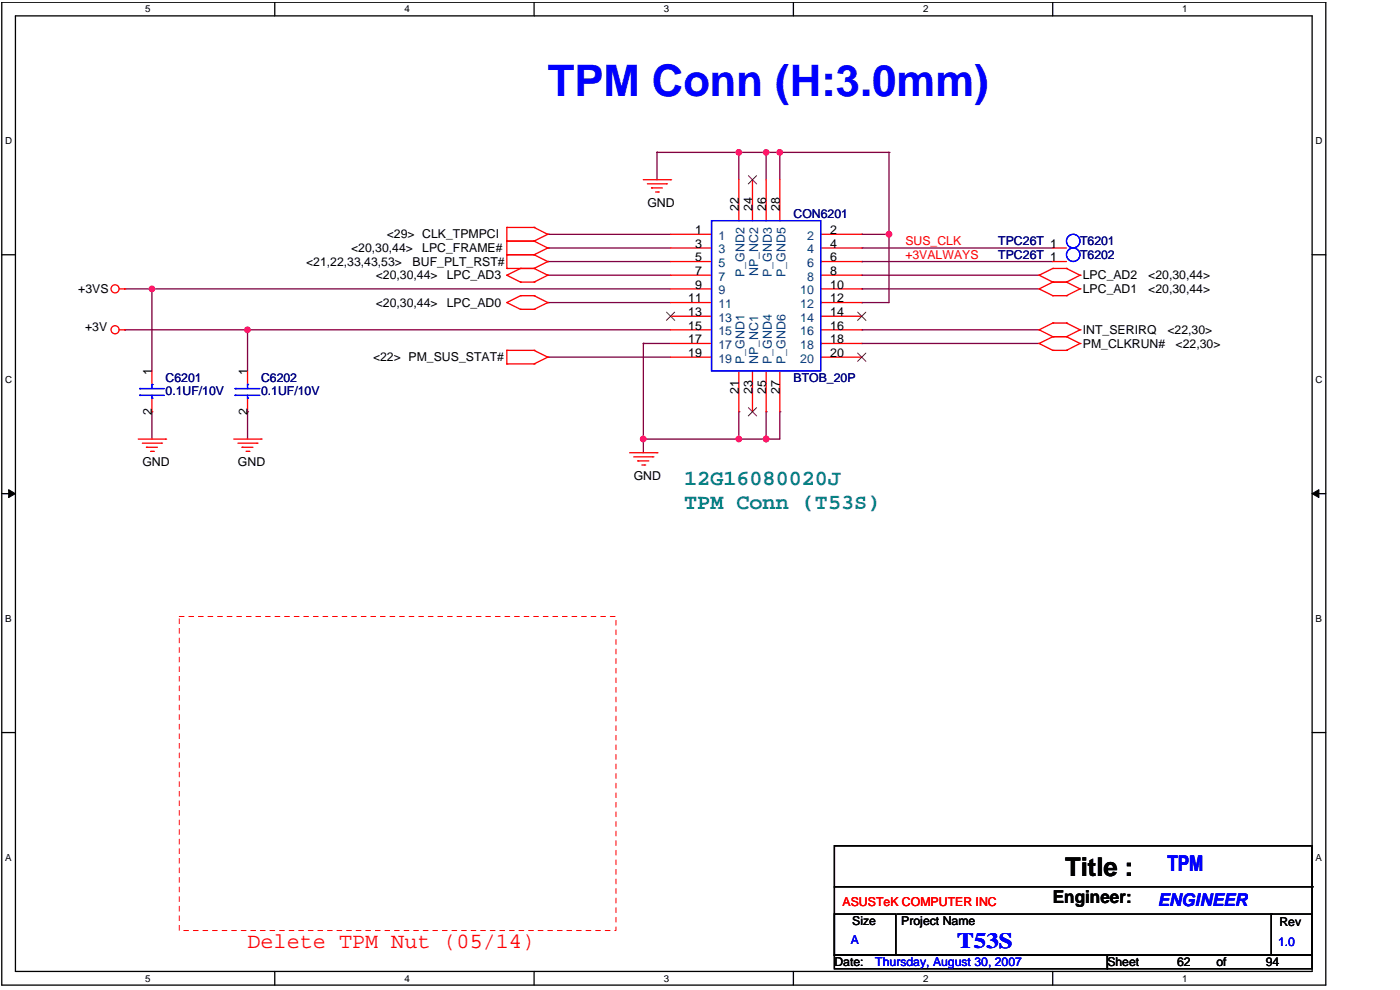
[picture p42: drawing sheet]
<svg xmlns="http://www.w3.org/2000/svg" width="297mm" height="210mm" viewBox="0 0 297 210" stroke-linecap="round" stroke-linejoin="round" font-family="sans-serif">
<defs><g id="words">
<text font-size="9.2" fill="#00f" x="116.2" y="20.4">TPM Conn (H:3.0mm)</text>
<text font-size="5.5" x="225.9" y="185.8">Title :</text>
<g font-size="4.6" fill="#008080">
<text x="145.2" y="102.8">12G16080020J</text>
<text x="145.2" y="108">TPM Conn (T53S)</text>
</g>
<g font-size="4.6" fill="#00f">
<text x="247.7" y="184.8">TPM</text>
<text x="203.1" y="201.1">T53S</text>
</g>
<text font-size="4.6" fill="#f00" x="52.5" y="201">Delete TPM Nut (05/14)</text>
<text font-size="3.7" x="223.3" y="191.6">Engineer:</text>
<text font-size="3.7" fill="#00f" x="245.6" y="192.2">ENGINEER</text>
<g font-size="2.6">
<text x="137.3" y="43.9">GND</text>
<text x="156.7" y="44.8" transform="rotate(-90 156.7 44.8)">22</text>
<text x="159.6" y="44.8" transform="rotate(-90 159.6 44.8)">24</text>
<text x="162.5" y="44.8" transform="rotate(-90 162.5 44.8)">26</text>
<text x="165.4" y="44.8" transform="rotate(-90 165.4 44.8)">28</text>
<text x="74.5" y="53.5">&lt;20,30,44&gt;</text>
<text x="82" y="50.6">&lt;29&gt; CLK_TPMPCI</text>
<text x="89.6" y="53.5">LPC_FRAME#</text>
<text x="147.5" y="49.7">1</text>
<text x="147.5" y="52.6">3</text>
<text x="176.1" y="49.7">2</text>
<text x="176.1" y="52.6">4</text>
<text x="65" y="56.4">&lt;21,22,33,43,53&gt;</text>
<text x="79.7" y="59.3">&lt;20,30,44&gt;</text>
<text x="87.5" y="56.4">BUF_PLT_RST#</text>
<text x="94.8" y="59.3">LPC_AD3</text>
<text x="147.5" y="55.5">5</text>
<text x="147.5" y="58.4">7</text>
<text x="176.1" y="55.5">6</text>
<text x="176.1" y="58.4">8</text>
<text x="229.7" y="59.3">LPC_AD2</text>
<text x="243.6" y="59.3">&lt;20,30,44&gt;</text>
<text x="16.6" y="62.2">+3VS</text>
<text x="79.7" y="65">&lt;20,30,44&gt;</text>
<text x="94.8" y="65">LPC_AD0</text>
<text x="146" y="64.2">11</text>
<text x="147.5" y="61.3">9</text>
<text x="176.1" y="61.3">10</text>
<text x="176.1" y="64.2">12</text>
<text x="229.7" y="62.2">LPC_AD1</text>
<text x="243.6" y="62.2">&lt;20,30,44&gt;</text>
<text x="18" y="70.3">+3V</text>
<text x="146" y="67.1">13</text>
<text x="146" y="69.9">15</text>
<text x="176.1" y="67.1">14</text>
<text x="176.1" y="69.9">16</text>
<text x="229.7" y="70.8">INT_SERIRQ</text>
<text x="247.7" y="70.8">&lt;22,30&gt;</text>
<text x="79.1" y="76.6">&lt;22&gt; PM_SUS_STAT#</text>
<text x="146" y="72.8">17</text>
<text x="146" y="75.7">19</text>
<text x="176.1" y="72.8">18</text>
<text x="176.1" y="75.7">20</text>
<text x="229.7" y="73.7">PM_CLKRUN#</text>
<text x="249.4" y="73.7">&lt;22,30&gt;</text>
<text x="32.2" y="79.5" transform="rotate(-90 32.2 79.5)">1</text>
<text x="52.5" y="79.5" transform="rotate(-90 52.5 79.5)">1</text>
<text x="156.7" y="83.6" transform="rotate(-90 156.7 83.6)">21</text>
<text x="159.6" y="83.6" transform="rotate(-90 159.6 83.6)">23</text>
<text x="162.5" y="83.6" transform="rotate(-90 162.5 83.6)">25</text>
<text x="165.4" y="83.6" transform="rotate(-90 165.4 83.6)">27</text>
<text x="32.2" y="87.9" transform="rotate(-90 32.2 87.9)">2</text>
<text x="52.5" y="87.9" transform="rotate(-90 52.5 87.9)">2</text>
<text x="30.2" y="98.9">GND</text>
<text x="50.5" y="98.9">GND</text>
<text x="134.4" y="101.8">GND</text>
<text x="180.8" y="196.2">Size</text>
<text x="191.2" y="196.2">Project Name</text>
<text x="271.4" y="196.5">Rev</text>
<text x="177" y="204.9">Date:</text>
<text x="234.9" y="204.9">Sheet</text>
<text x="249.7" y="204.9">62</text>
<text x="258.1" y="204.9">of</text>
<text x="268.5" y="204.9">94</text>
</g>
<g font-size="2.6" fill="#000080">
<text x="168.3" y="46.2">CON6201</text>
<text x="211.8" y="52">TPC26T 1</text>
<text x="229.1" y="52">T6201</text>
<text x="211.8" y="54.9">TPC26T 1</text>
<text x="229.1" y="54.9">T6202</text>
<text x="35.1" y="81">C6201</text>
<text x="35.1" y="83.9">0.1UF/10V</text>
<text x="55.4" y="81">C6202</text>
<text x="55.4" y="83.9">0.1UF/10V</text>
<text x="168.3" y="81">BTOB_20P</text>
</g>
<g font-size="2.6" fill="#004080">
<text x="152.4" y="50.9">1</text>
<text x="152.4" y="53.8">3</text>
<text x="171.2" y="50.9">2</text>
<text x="171.2" y="53.8">4</text>
<text x="152.4" y="56.6">5</text>
<text x="152.4" y="59.5">7</text>
<text x="157.9" y="58.8" transform="rotate(-90 157.9 58.8)">P_GND2</text>
<text x="160.8" y="58.6" transform="rotate(-90 160.8 58.6)">NP_NC2</text>
<text x="163.7" y="58.8" transform="rotate(-90 163.7 58.8)">P_GND3</text>
<text x="166.6" y="58.8" transform="rotate(-90 166.6 58.8)">P_GND5</text>
<text x="171.2" y="56.6">6</text>
<text x="171.2" y="59.5">8</text>
<text x="152.4" y="62.4">9</text>
<text x="152.4" y="65.3">11</text>
<text x="169.7" y="62.4">10</text>
<text x="169.7" y="65.3">12</text>
<text x="152.4" y="68.2">13</text>
<text x="152.4" y="71.1">15</text>
<text x="169.7" y="68.2">14</text>
<text x="169.7" y="71.1">16</text>
<text x="152.4" y="74">17</text>
<text x="152.4" y="76.9">19</text>
<text x="157.9" y="77.2" transform="rotate(-90 157.9 77.2)">P_GND1</text>
<text x="160.8" y="77.2" transform="rotate(-90 160.8 77.2)">NP_NC1</text>
<text x="163.7" y="77.2" transform="rotate(-90 163.7 77.2)">P_GND4</text>
<text x="166.6" y="77.2" transform="rotate(-90 166.6 77.2)">P_GND6</text>
<text x="169.7" y="74">18</text>
<text x="169.7" y="76.9">20</text>
</g>
<g font-size="2.6" fill="#f00">
<text x="192.1" y="52">SUS_CLK</text>
<text x="192.1" y="54.9">+3VALWAYS</text>
<text x="178.7" y="192.2">ASUSTeK COMPUTER INC</text>
</g>
<g font-size="2.6" fill="#00f">
<text x="180.5" y="200.3">A</text>
<text x="271.1" y="200.6">1.0</text>
<text x="185.7" y="204.9">Thursday, August 30, 2007</text>
</g>
<g font-size="2.1">
<text x="30.8" y="2.6">5</text>
<text x="85.8" y="2.6">4</text>
<text x="140.8" y="2.6">3</text>
<text x="195.8" y="2.6">2</text>
<text x="250.8" y="2.6">1</text>
<text x="1.1" y="30.5">D</text>
<text x="279.1" y="30.5">D</text>
<text x="1.1" y="81.2">C</text>
<text x="279.1" y="81.2">C</text>
<text x="1.1" y="131.9">B</text>
<text x="279.1" y="131.9">B</text>
<text x="1.1" y="182.6">A</text>
<text x="279.1" y="182.6">A</text>
<text x="30.8" y="208.2">5</text>
<text x="85.8" y="208.2">4</text>
<text x="140.8" y="208.2">3</text>
<text x="195.8" y="208.2">2</text>
<text x="250.8" y="208.2">1</text>
</g>
</g></defs>
<path d="M.4 .5h280.9v208.5h-280.9zM3.3 3.4h275.1v202.7h-275.1z" fill="none" stroke="#000" stroke-width=".28"/>
<g fill="#fff">
<path d="M30.8 .8h1.1v2.3h-1.1z"/>
<path d="M30.8 206.4h1.1v2.3h-1.1z"/>
</g>
<path d="M58.3 .5v2.9M58.3 206.1v2.9" fill="none" stroke="#000" stroke-width=".28"/>
<g fill="#fff">
<path d="M85.8 .8h1.1v2.3h-1.1z"/>
<path d="M85.8 206.4h1.1v2.3h-1.1z"/>
</g>
<path d="M113.3 .5v2.9M113.3 206.1v2.9" fill="none" stroke="#000" stroke-width=".28"/>
<g fill="#fff">
<path d="M140.8 .8h1.2v2.3h-1.2z"/>
<path d="M140.8 206.4h1.2v2.3h-1.2z"/>
</g>
<path d="M168.3 .5v2.9M168.3 206.1v2.9" fill="none" stroke="#000" stroke-width=".28"/>
<g fill="#fff">
<path d="M195.8 .8h1.2v2.3h-1.2z"/>
<path d="M195.8 206.4h1.2v2.3h-1.2z"/>
</g>
<path d="M223.3 .5v2.9M223.3 206.1v2.9" fill="none" stroke="#000" stroke-width=".28"/>
<g fill="#fff">
<path d="M250.8 .8h1.2v2.3h-1.2z"/>
<path d="M250.8 206.4h1.2v2.3h-1.2z"/>
<path d="M1.1 28.7h1.5v2.3h-1.5z"/>
<path d="M279.1 28.7h1.5v2.3h-1.5z"/>
<path d="M1.1 79.4h1.5v2.3h-1.5z"/>
<path d="M279.1 79.4h1.5v2.3h-1.5z"/>
</g>
<path d="M.4 54h2.9M278.4 54h2.9" fill="none" stroke="#000" stroke-width=".28"/>
<g fill="#fff">
<path d="M1.1 130.1h1.4v2.3h-1.4z"/>
<path d="M279.1 130.1h1.4v2.3h-1.4z"/>
</g>
<path d="M.4 104.7h2.9M278.4 104.7h2.9" fill="none" stroke="#000" stroke-width=".28"/>
<path d="M1.8 103.9l1.5 .8-1.5 .8zM278.4 104.7l1.4-.8v1.6z" fill="#000"/>
<path d="M1.8 103.9l1.5 .8-1.5 .8zM278.4 104.7l1.4-.8v1.6z" fill="none" stroke="#000" stroke-width=".21"/>
<g fill="#fff">
<path d="M1.1 180.7h1.4v2.3h-1.4z"/>
<path d="M279.1 180.7h1.4v2.3h-1.4z"/>
</g>
<path d="M.4 155.4h2.9M278.4 155.4h2.9" fill="none" stroke="#000" stroke-width=".28"/>
<path d="M139.4 32.3h.1M139.4 32.3h17.3M162.5 32.3h.1M162.5 32.3h2.9M162.5 32.3v5.8M188.6 32.3h.1M188.6 32.3v31.9M182.8 49.7h.1M182.8 49.7h5.8M188.6 49.7h.1M116.2 75.8h.1M116.2 75.8h26.1" fill="none" stroke="#800040" stroke-width=".28"/>
<circle cx="188.6" cy="49.7" r=".57" fill="#f0f"/>
<circle cx="188.6" cy="49.7" r=".57" fill="none" stroke="#f0f" stroke-width=".28"/>
<g fill="none" stroke="#800040" stroke-width=".28">
<path d="M139.4 32.3h.1M139.4 32.3v5.8M156.7 32.3h.1M156.7 32.3v5.8M165.4 32.3h.1M165.4 32.3h23.2M116.2 55.5h.1M116.2 55.5h26.1M182.8 58.4h.1M182.8 58.4h37.6M116.2 64.2h.1M116.2 64.2h26.1"/>
<path d="M182.8 64.2h.1M182.8 72.9h.1M182.8 70h.1M182.8 64.2h5.8M182.8 72.9h37.6M182.8 70h37.6M136.5 93.1h.1M136.5 93.1v2.9M156.7 87.3h.1M156.7 87.3v5.8M165.4 87.3h.1M165.4 87.3v5.8"/>
</g>
<circle cx="156.7" cy="93.1" r=".57" fill="#f0f"/>
<circle cx="156.7" cy="93.1" r=".57" fill="none" stroke="#f0f" stroke-width=".28"/>
<path d="M32.2 61.3h.1M32.2 61.3h110.1" fill="none" stroke="#800040" stroke-width=".28"/>
<circle cx="32.2" cy="61.3" r=".56" fill="#f0f"/>
<circle cx="32.2" cy="61.3" r=".56" fill="none" stroke="#f0f" stroke-width=".28"/>
<g fill="none" stroke="#800040" stroke-width=".28">
<path d="M116.2 49.7h.1M116.2 58.4h.1M116.2 52.6h.1M116.2 49.7h26.1M116.2 58.4h26.1M116.2 52.6h26.1M182.8 52.6h.1M182.8 52.6h40.5M136.5 72.9h.1M136.5 72.9h5.8M182.8 61.3h.1M182.8 61.3h37.6"/>
<path d="M162.5 87.3h.1M162.5 87.3v5.8"/>
</g>
<circle cx="162.5" cy="93.1" r=".57" fill="#f0f"/>
<circle cx="162.5" cy="93.1" r=".57" fill="none" stroke="#f0f" stroke-width=".28"/>
<path d="M165.4 32.3h.1M165.4 32.3v5.8" fill="none" stroke="#800040" stroke-width=".28"/>
<circle cx="165.4" cy="32.3" r=".57" fill="#f0f"/>
<circle cx="165.4" cy="32.3" r=".57" fill="none" stroke="#f0f" stroke-width=".28"/>
<path d="M156.7 32.3h.1M156.7 32.3h5.8M136.5 72.9h.1M136.5 72.9v20.2" fill="none" stroke="#800040" stroke-width=".28"/>
<circle cx="162.5" cy="32.3" r=".56" fill="#f0f"/>
<circle cx="162.5" cy="32.3" r=".56" fill="none" stroke="#f0f" stroke-width=".28"/>
<circle cx="156.7" cy="32.3" r=".57" fill="#f0f"/>
<circle cx="156.7" cy="32.3" r=".57" fill="none" stroke="#f0f" stroke-width=".28"/>
<path d="M136.5 93.1h.1M136.5 93.1h20.2" fill="none" stroke="#800040" stroke-width=".28"/>
<circle cx="136.5" cy="93.1" r=".57" fill="#f0f"/>
<circle cx="136.5" cy="93.1" r=".57" fill="none" stroke="#f0f" stroke-width=".28"/>
<path d="M182.8 55.5h.1M182.8 55.5h40.5M52.5 70h.1M52.5 70h89.8" fill="none" stroke="#800040" stroke-width=".28"/>
<circle cx="52.5" cy="70" r=".57" fill="#f0f"/>
<circle cx="52.5" cy="70" r=".57" fill="none" stroke="#f0f" stroke-width=".28"/>
<path d="M156.7 93.1h.1M156.7 93.1h8.7M162.5 93.1h.1" fill="none" stroke="#800040" stroke-width=".28"/>
<circle cx="162.5" cy="93.1" r=".57" fill="#f0f"/>
<circle cx="162.5" cy="93.1" r=".57" fill="none" stroke="#f0f" stroke-width=".28"/>
<path d="M26.4 61.3h.1M26.4 70h.1M26.4 61.3h5.8M26.4 70h26.1M32.2 61.3h.1M32.2 61.3v17.4M52.5 70h.1M52.5 70v8.7M32.2 87.3h.1M32.2 87.3v5.8M52.5 87.3h.1M52.5 87.3v5.8" fill="none" stroke="#800040" stroke-width=".28"/>
<g fill="none" stroke="#f00" stroke-width=".28">
<path d="M136.5 38.1h5.8M137.3 39h4.1M138.2 39.9h.1M138.2 39.9h2.3M141.4 39h.1M142.3 38.1h.1M156.7 38.1v8.7M159.6 38.1v8.7M162.5 38.1v8.7M165.4 38.1v8.7M107.5 51.1h.1M107.5 48.2h.1"/>
<path d="M107.5 58.4h.1M107.5 56.9h.1M107.5 54h.1M107.5 51.1h5.8M107.5 48.2v8.7M107.5 48.2h5.8M107.5 56.9h5.8M107.5 58.4l2.9 1.4M107.5 54h5.8M110.4 56.9h.1M110.4 59.8h.1M110.4 56.9l-2.9 1.5"/>
<path d="M110.4 59.8h2.9M113.3 51.1h.1M113.3 48.2h.1M113.3 56.9h.1M113.3 59.8h.1M113.3 54h.1M113.3 48.2l2.9 1.5M113.3 56.9l2.9 1.5M113.3 54l2.9 1.5M113.3 51.1l2.9 1.5M116.2 49.7h.1M116.2 58.4h.1"/>
<path d="M116.2 55.5h.1M116.2 52.6h.1M116.2 49.7l-2.9 1.4M116.2 58.4l-2.9 1.4M116.2 55.5l-2.9 1.4M116.2 52.6l-2.9 1.4M139.1 40.7h.6M139.7 40.7h.1M142.3 55.5h8.7M142.3 52.6h8.7M142.3 49.7h8.7M142.3 58.4h8.7"/>
<path d="M174.1 55.5h8.7M174.1 52.6h8.7M174.1 49.7h8.7M174.1 58.4h8.7M220.4 58.4h.1M220.4 58.4l2.9 1.4M223.3 59.8h.1M223.3 56.9h.1M223.3 56.9h2.9M223.3 59.8h2.9M223.3 59.8l-2.9 1.5M223.3 56.9l-2.9 1.5"/>
<path d="M223.3 55.5h2.9M223.3 52.6h2.9M226.2 59.8h.1M226.2 56.9h.1M226.2 59.8l2.9 1.5M226.2 56.9l2.9 1.5M229.1 58.4h.1M229.1 58.4l-2.9 1.4M25.3 70h1.1M25.3 61.3h1.1M26.4 70h.1M26.4 61.3h.1"/>
<path d="M32.2 78.7v2.9M52.5 78.7v2.9M107.5 64.2h.1M107.5 77.2h.1M107.5 74.3h.1M107.5 74.3v2.9M107.5 64.2l2.9 1.4M107.5 77.2h5.8M107.5 74.3h5.8M110.4 62.7h.1M110.4 65.6h.1M110.4 62.7h2.9"/>
<path d="M110.4 62.7l-2.9 1.5M110.4 65.6h2.9M113.3 62.7h.1M113.3 65.6h.1M113.3 77.2h.1M113.3 74.3h.1M113.3 62.7l2.9 1.5M113.3 74.3l2.9 1.5M116.2 64.2h.1M116.2 75.8h.1M116.2 64.2l-2.9 1.4M116.2 75.8l-2.9 1.4"/>
<path d="M142.3 70h8.7M142.3 61.3h8.7M142.3 64.2h8.7M142.3 67.1h8.7M142.3 72.9h8.7M142.3 75.8h8.7M156.7 78.7v8.6M159.6 78.7v8.6M162.5 78.7v8.6M165.4 78.7v8.6M174.1 70h8.7M174.1 61.3h8.7"/>
<path d="M174.1 64.2h8.7M174.1 67.1h8.7M174.1 72.9h8.7M174.1 75.8h8.7M220.4 61.3h.1M220.4 70h.1M220.4 72.9h.1M220.4 61.3l2.9 1.4M220.4 70l2.9 1.4M220.4 72.9l2.9 1.4M223.3 62.7h.1M223.3 68.5h.1"/>
<path d="M223.3 71.4h.1M223.3 74.3h.1M223.3 62.7h2.9M223.3 74.3h2.9M223.3 68.5l-2.9 1.5M223.3 68.5h2.9M223.3 71.4h2.9M223.3 71.4l-2.9 1.5M226.2 62.7h.1M226.2 68.5h.1M226.2 71.4h.1M226.2 74.3h.1"/>
<path d="M226.2 68.5l2.9 1.5M226.2 71.4l2.9 1.5M229.1 61.3h.1M229.1 70h.1M229.1 72.9h.1M229.1 61.3l-2.9 1.4M229.1 70l-2.9 1.4M229.1 72.9l-2.9 1.4M29.3 93.1h5.8M30.2 94h4.1M31.1 94.9h.1M31.1 94.9h2.3"/>
<path d="M31.9 95.7h.6M32.2 84.4v2.9M32.5 95.7h.1M34.3 94h.1M35.1 93.1h.1M49.6 93.1h5.8M50.5 94h4M51.3 94.9h.1M51.3 94.9h2.4M52.2 95.7h.6M52.5 84.4v2.9M52.8 95.7h.1"/>
<path d="M54.5 94h.1M55.4 93.1h.1M133.6 96h5.8M134.4 96.9h4.1M135.3 97.8h.1M135.3 97.8h2.3M136.2 98.6h.6M136.8 98.6h.1M138.5 96.9h.1M139.4 96h.1"/>
<circle cx="24.4" cy="69.9" r=".86"/>
<circle cx="24.4" cy="61.3" r=".86"/>
</g>
<path d="M177 179.4h101.4v23.2h-101.4zM177 193.9h13v8.7h-13zM177 188.1h101.4M190.3 193.9h79.4M269.7 193.9h8.7v8.7h-8.7zM269.7 193.9h.1M278.4 188.1h.1M177 202.6h57.9v2.9h-57.9zM234.9 202.6h43.5v2.9h-43.5z" fill="none" stroke="#000" stroke-width=".28"/>
<path d="M38 130.8h92.7v66.6h-92.7z" fill="none" stroke="#f00" stroke-width=".21" stroke-dasharray="1 1 1 1 1 1 1 1"/>
<g fill="none" stroke="#00f" stroke-width=".28">
<path d="M151 46.8h23.1v31.9h-23.1zM29.6 82.4h.1M29.6 83.9h.1M29.6 82.4h5.2M29.6 83.9h5.2M32.2 81.6h.1M32.2 84.4h.1M32.2 81.6v.8M32.2 83.9v.5M49.9 82.4h.1M49.9 83.9h.1M49.9 82.4h5.2"/>
<path d="M49.9 83.9h5.2M52.5 81.6h.1M52.5 84.4h.1M52.5 81.6v.8M52.5 83.9v.5"/>
<circle cx="227.7" cy="51.1" r="1.43"/>
<circle cx="227.7" cy="54" r="1.43"/>
</g>
<path d="M158.8 37.3l1.7 1.7M160.5 37.3l-1.8 1.7M141.4 66.2l1.7 1.8M143.1 66.2l-1.7 1.8M181.9 66.2l1.8 1.8M181.9 74.9l1.8 1.7M183.7 66.2l-1.8 1.8M183.7 74.9l-1.8 1.7M158.8 86.5l1.7 1.7M160.5 86.5l-1.8 1.7" fill="none" stroke="#804000" stroke-width=".21"/>
<circle cx="188.6" cy="49.7" r=".57" fill="#f0f"/>
<circle cx="188.6" cy="49.7" r=".57" fill="none" stroke="#f0f" stroke-width=".28"/>
<circle cx="156.7" cy="93.1" r=".57" fill="#f0f"/>
<circle cx="156.7" cy="93.1" r=".57" fill="none" stroke="#f0f" stroke-width=".28"/>
<circle cx="32.2" cy="61.3" r=".56" fill="#f0f"/>
<circle cx="32.2" cy="61.3" r=".56" fill="none" stroke="#f0f" stroke-width=".28"/>
<circle cx="162.5" cy="93.1" r=".57" fill="#f0f"/>
<circle cx="162.5" cy="93.1" r=".57" fill="none" stroke="#f0f" stroke-width=".28"/>
<circle cx="165.4" cy="32.3" r=".57" fill="#f0f"/>
<circle cx="165.4" cy="32.3" r=".57" fill="none" stroke="#f0f" stroke-width=".28"/>
<circle cx="162.5" cy="32.3" r=".56" fill="#f0f"/>
<circle cx="162.5" cy="32.3" r=".56" fill="none" stroke="#f0f" stroke-width=".28"/>
<circle cx="156.7" cy="32.3" r=".57" fill="#f0f"/>
<circle cx="156.7" cy="32.3" r=".57" fill="none" stroke="#f0f" stroke-width=".28"/>
<circle cx="136.5" cy="93.1" r=".57" fill="#f0f"/>
<circle cx="136.5" cy="93.1" r=".57" fill="none" stroke="#f0f" stroke-width=".28"/>
<circle cx="52.5" cy="70" r=".57" fill="#f0f"/>
<circle cx="52.5" cy="70" r=".57" fill="none" stroke="#f0f" stroke-width=".28"/>
<circle cx="162.5" cy="93.1" r=".57" fill="#f0f"/>
<circle cx="162.5" cy="93.1" r=".57" fill="none" stroke="#f0f" stroke-width=".28"/>
<use href="#words"/>
</svg>
